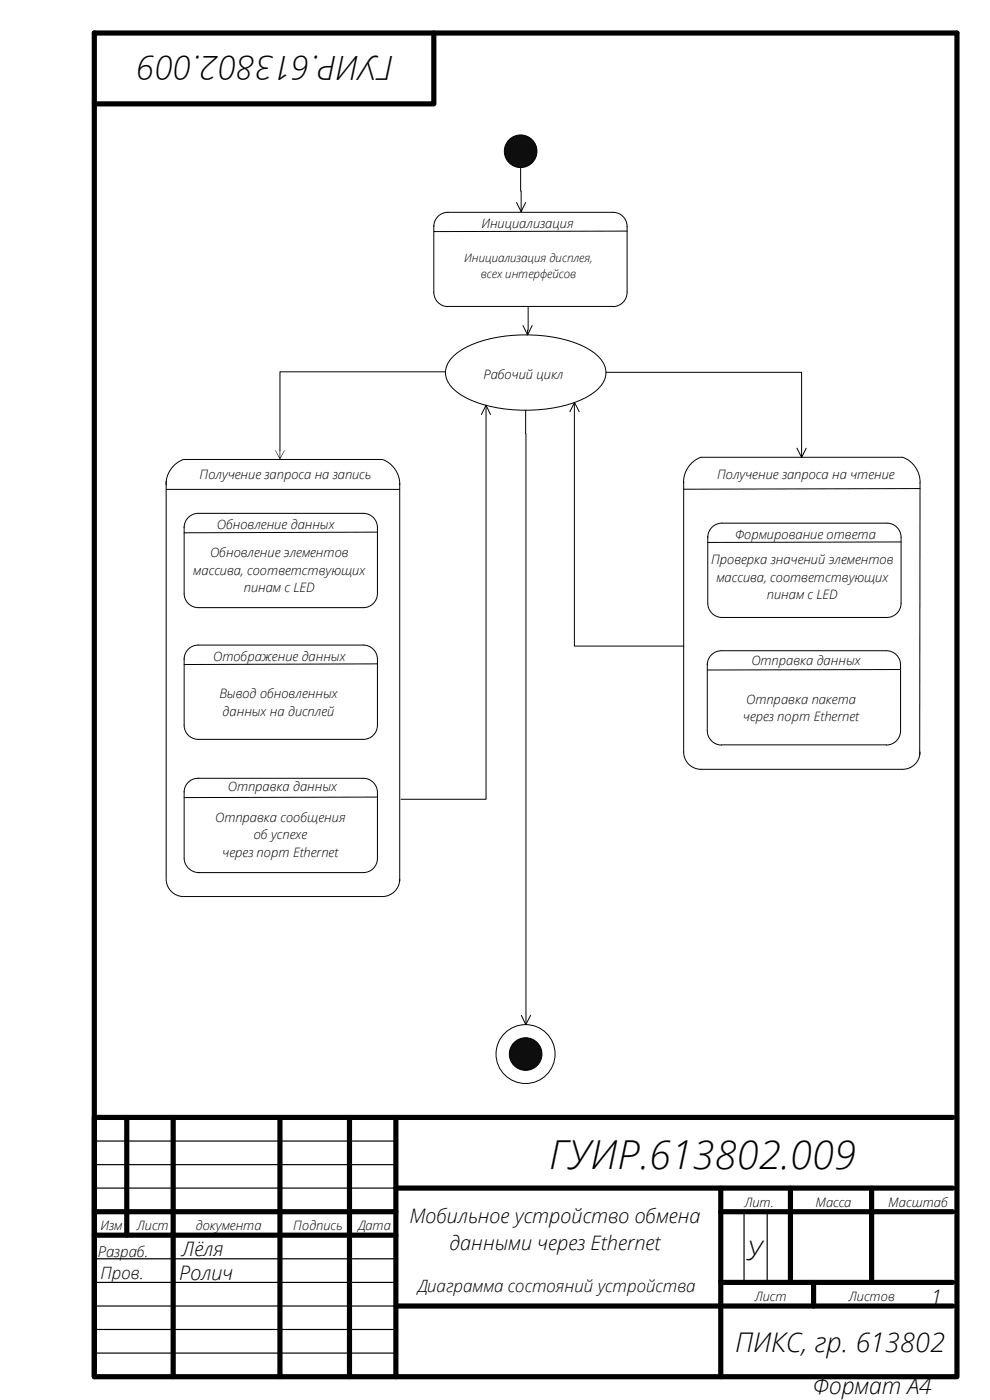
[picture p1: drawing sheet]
<svg xmlns="http://www.w3.org/2000/svg" width="210mm" height="297mm" viewBox="0 0 210 297" stroke-linecap="round" stroke-linejoin="round" font-family="sans-serif">
<defs><g id="words">
<text font-size="8.5" x="116.5" y="248.1">ГУИР.613802.009</text>
<text font-size="7.1" x="83.5" y="11.9" transform="rotate(-180 83.5 11.9)">ГУИР.613802.009</text>
<text font-size="5.8" x="155.9" y="286.8">ПИКС, гр. 613802</text>
<text font-size="5.7" x="158.4" y="267.2">У</text>
<text font-size="4.9" x="172.4" y="295.7">Формат А4</text>
<g font-size="4.2">
<text x="86.8" y="259.4">Мобильное устройство обмена</text>
<text x="38.6" y="266.4">Лёля</text>
<text x="95.3" y="265.2">данными через Ethernet</text>
<text x="38" y="271.6">Ролич</text>
<text x="197.5" y="276.6">1</text>
</g>
<g font-size="3.6">
<text x="21.3" y="271.3">Пров.</text>
<text x="88.6" y="274">Диаграмма состояний устройства</text>
</g>
<text font-size="3.2" x="20.7" y="266.6">Разраб.</text>
<g font-size="2.8">
<text x="102.1" y="48.3">Инициализация</text>
<text x="102.6" y="80.3">Рабочий цикл</text>
<text x="42.3" y="101.5">Получение запроса на запись</text>
<text x="152.1" y="101.7">Получение запроса на чтение</text>
<text x="46" y="112.3">Обновление данных</text>
<text x="44.6" y="118.2">Обновление элементов</text>
<text x="150.8" y="119.6">Проверка значений элементов</text>
<text x="155.9" y="114.4">Формирование ответа</text>
<text x="41" y="121.9">массива, соответствующих</text>
<text x="51.7" y="125.6">пинам с LED</text>
<text x="151.9" y="123.4">массива, соответствующих</text>
<text x="162.7" y="127.1">пинам с LED</text>
<text x="45.2" y="140.2">Отображение данных</text>
<text x="159.3" y="141.1">Отправка данных</text>
<text x="46.5" y="148.1">Вывод обновленных</text>
<text x="158.3" y="149.3">Отправка пакета</text>
<text x="47.2" y="151.9">данных на дисплей</text>
<text x="157.6" y="153">через порт Ethernet</text>
<text x="48.3" y="167.8">Отправка данных</text>
<text x="45.6" y="174.3">Отправка сообщения</text>
<text x="53.8" y="178">об успехе</text>
<text x="47.2" y="181.7">через порт Ethernet</text>
<text x="157.9" y="255.9">Лит.</text>
<text x="172.9" y="255.9">Масса</text>
<text x="188.4" y="255.9">Масштаб</text>
<text x="21.3" y="260.9">Изм</text>
<text x="29" y="260.9">Лист</text>
<text x="41.5" y="260.9">документа</text>
<text x="62.2" y="260.9">Подпись</text>
<text x="76" y="260.9">Дата</text>
<text x="160.1" y="275.9">Лист</text>
<text x="180" y="275.9">Листов</text>
</g>
<g font-size="2.5">
<text x="98.5" y="55.6">Инициализация дисплея,</text>
<text x="102" y="59">всех интерфейсов</text>
</g>
</g></defs>
<g fill="none" stroke="#000" stroke-width="1.1">
<path d="M20 7h183v285h-183zM92 7v15h-72M26.9 237v25M36.7 237v55M59.4 237v55M74.1 237v55M84 237v55M202.1 237h-182.1v55M20 257h64M84 252h118.1M152.9 252v40M152.9 257h49.2"/>
<path d="M167.6 252v20M184.9 252v20M20 262h64M84 277h118.1M152.9 272h49.2M172.5 272v5"/>
</g>
<path d="M20 242h64M20 247h64M20 252h64M157.8 257v15M162.7 257v15M20 267h64M20 272h64M20 277h64.1M20 282h64M20 287h64" fill="none" stroke="#000" stroke-width=".25"/>
<circle cx="110.4" cy="32.1" r="3.5" fill="#0c0c0c"/>
<g fill="none" stroke="#000" stroke-width=".21">
<path d="M92 48a3 3 0 0 1 3-3h35a3 3 0 0 1 3 3M92 47.9v14.1a3 3 0 0 0 3 3M133 48v14a3 3 0 0 1-3 3M133 49l-41 .1M95 65h35"/>
<circle cx="110.4" cy="32.1" r="3.5"/>
</g>
<path d="M96 75.7a18.4 18.4 0 0 1 10.1-4.3 31.7 31.7 0 0 1 18 2.3 7.6 7.6 0 0 1 4.3 4.5 4.9 4.9 0 0 1-2.2 4.9 22.8 22.8 0 0 1-12.9 3.9 27.9 27.9 0 0 1-15.5-3.2 6 6 0 0 1-3.3-4.8 4.8 4.8 0 0 1 1.5-3.3z" fill-rule="evenodd" fill="#fff"/>
<g fill="none" stroke="#000" stroke-width=".21">
<path d="M96 75.7a18.4 18.4 0 0 1 10.1-4.3 31.7 31.7 0 0 1 18 2.3 7.6 7.6 0 0 1 4.3 4.5 4.9 4.9 0 0 1-2.2 4.9 22.8 22.8 0 0 1-12.9 3.9 27.9 27.9 0 0 1-15.5-3.2 6 6 0 0 1-3.3-4.8 4.8 4.8 0 0 1 1.5-3.3zM39.1 111.7v14.2a3 3 0 0 0 3 3h34.9a3 3 0 0 0 3-3v-14a3 3 0 0 0-3-3h-34.9a3 3 0 0 0-3 3M80 112.9l-40.9 .1M145 102.4a5.6 5.6 0 0 1 3.7-5.4h42.7a5.6 5.6 0 0 1 3.7 5.4M145 102.2v57.3a3.7 3.7 0 0 0 3.7 3.7h42.7a3.7 3.7 0 0 0 3.7-3.7M150.1 113.8v14.2a3 3 0 0 0 3 3h35a3 3 0 0 0 3-3v-14a3 3 0 0 0-3-3h-35a3 3 0 0 0-3 3M191.1 115l-41 .1M195.1 102.4v57.7M195.1 103.6l-50.1 .2M42 136.8h35a3 3 0 0 1 3 3v14a3 3 0 0 1-3 3h-34.9a3 3 0 0 1-3-3v-14.1M42.1 136.8a3 3 0 0 0-3 3M80 140.8l-40.9 .2"/>
<path d="M150 140.8v14.2a2.97 2.97 0 0 0 3 3h35a3 3 0 0 0 3-3v-14a3 3 0 0 0-3-3h-35a3 3 0 0 0-3 3M191 142l-41 .1M39.1 167.9v14.2a3.2 3.2 0 0 0 3.2 3M42.1 165.1h34.9a3 3 0 0 1 3 3v14a3 3 0 0 1-3 3h-34.9M42.1 165.1a2.94 2.94 0 0 0-3 2.9M80 169.1l-40.9 .1"/>
</g>
<circle cx="111.5" cy="223.6" r="3.5" fill="#0c0c0c"/>
<g fill="none" stroke="#000" stroke-width=".21">
<path d="M110.4 35.5l.1 9.4M109.5 43l1 1.9 1-1.9M94.5 78.9h-35.1v16.7M110.9 69.1l1 1.9 1-1.9M112 65l-.1 6M128.5 79h41.5v18M38.9 97.5a5.5 5.5 0 0 0-3.7 5.4M39.1 97.5h41.9M81.1 97.5a5.6 5.6 0 0 1 3.7 5.4M102.1 87.9l1-1.9 .9 1.9M103.1 86v83.5h-18M111.5 87v130.3"/>
<path d="M120.9 87.3l.9-1.9 1 1.9M121.8 85.4v51.6h23.2M169 95.1l1 1.9 1-1.9M35.2 102.1v84.3M35.2 103.8h49.6M84.8 102.5v84.4M35.2 186.5a3.7 3.7 0 0 0 3.7 3.7M39.1 190.2h41.9M84.8 186.5a3.7 3.7 0 0 1-3.7 3.7M110.6 215.4l.9 1.9 1-1.9"/>
<circle cx="111.5" cy="223.6" r="6.3"/>
<circle cx="111.5" cy="223.6" r="3.5"/>
</g>
<path d="M58.4 95.5l.9 1.6v-1.6h.1v1.6l1-1.6-1 2z" fill-rule="evenodd" fill="#000"/>
<use href="#words"/>
</svg>
